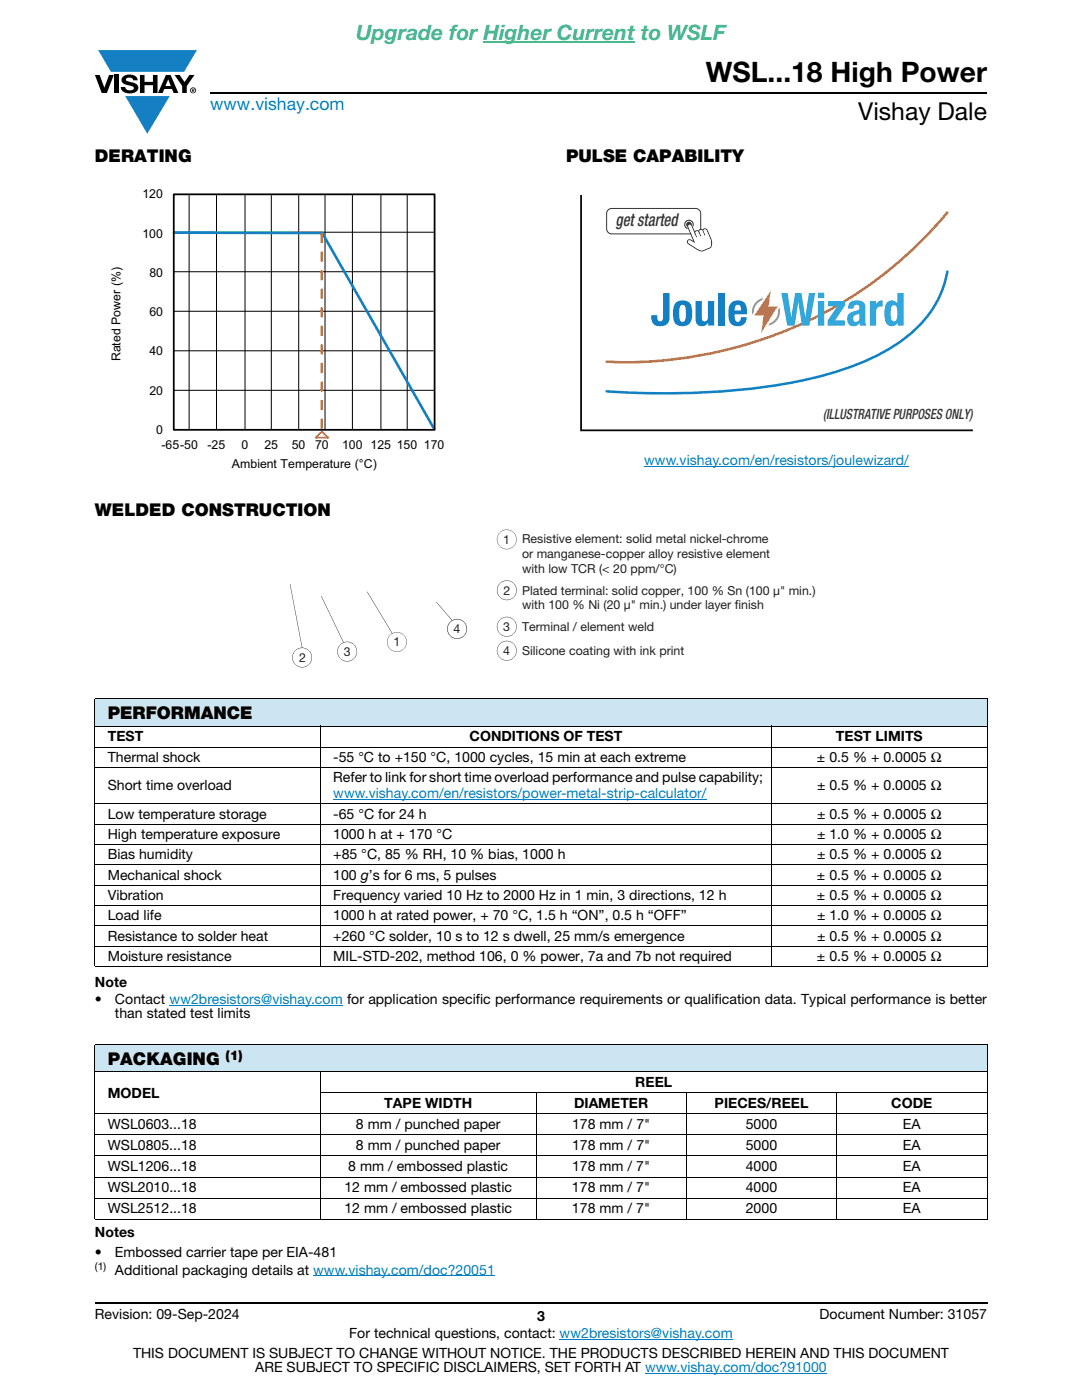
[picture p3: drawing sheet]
<svg xmlns="http://www.w3.org/2000/svg" width="216mm" height="279mm" viewBox="0 0 216 279" stroke-linecap="round" stroke-linejoin="round" font-family="sans-serif">
<defs><g id="words">
<text font-size="5.6" x="140.8" y="16.4">WSL...18 High Power</text>
<text font-size="4.9" x="171.3" y="24">Vishay Dale</text>
<text font-size="4.2" fill="#4cbb84" x="71.1" y="8">Upgrade for Higher Current to WSLF</text>
<text font-size="3.5" fill="#007ec4" x="42" y="21.9">www.vishay.com</text>
<g font-size="3.5">
<text x="18.9" y="32.3">DERATING</text>
<text x="112.9" y="32.3">PULSE CAPABILITY</text>
<text x="18.9" y="102.9">WELDED CONSTRUCTION</text>
<text x="21.5" y="143.6">PERFORMANCE</text>
<text x="21.5" y="212.5">PACKAGING</text>
</g>
<text font-size="3.5" fill="#333" x="122.8" y="45.1">get started</text>
<text font-size="2.8" fill="#333" x="164.3" y="83.6">(ILLUSTRATIVE PURPOSES ONLY)</text>
<g font-size="2.8" fill="#007ec4">
<text x="128.5" y="92.9">www.vishay.com/en/resistors/joulewizard/</text>
<text x="66.5" y="159.3">www.vishay.com/en/resistors/power-metal-strip-calculator/</text>
</g>
<g font-size="2.8">
<text x="21.5" y="148">TEST</text>
<text x="93.7" y="148">CONDITIONS OF TEST</text>
<text x="166.8" y="148">TEST LIMITS</text>
<text x="21.5" y="152.1">Thermal shock</text>
<text x="66.5" y="152.1">-55 °C to +150 °C, 1000 cycles, 15 min at each extreme</text>
<text x="163" y="152.1">± 0.5 % + 0.0005 Ω</text>
<text x="21.5" y="157.7">Short time overload</text>
<text x="66.5" y="156.1">Refer to link for short time overload performance and pulse capability;</text>
<text x="163" y="157.7">± 0.5 % + 0.0005 Ω</text>
<text x="21.5" y="163.4">Low temperature storage</text>
<text x="21.5" y="167.4">High temperature exposure</text>
<text x="66.5" y="163.4">-65 °C for 24 h</text>
<text x="66.5" y="167.4">1000 h at + 170 °C</text>
<text x="163" y="163.4">± 0.5 % + 0.0005 Ω</text>
<text x="163" y="167.4">± 1.0 % + 0.0005 Ω</text>
<text x="21.5" y="171.5">Bias humidity</text>
<text x="66.5" y="171.5">+85 °C, 85 % RH, 10 % bias, 1000 h</text>
<text x="163" y="171.5">± 0.5 % + 0.0005 Ω</text>
<text x="21.5" y="179.6">Vibration</text>
<text x="21.5" y="175.5">Mechanical shock</text>
<text x="66.5" y="179.6">Frequency varied 10 Hz to 2000 Hz in 1 min, 3 directions, 12 h</text>
<text x="66.5" y="175.5">100 g’s for 6 ms, 5 pulses</text>
<text x="163" y="179.6">± 0.5 % + 0.0005 Ω</text>
<text x="163" y="175.5">± 0.5 % + 0.0005 Ω</text>
<text x="21.5" y="183.7">Load life</text>
<text x="66.5" y="183.7">1000 h at rated power, + 70 °C, 1.5 h “ON”, 0.5 h “OFF”</text>
<text x="163" y="183.7">± 1.0 % + 0.0005 Ω</text>
<text x="21.5" y="187.7">Resistance to solder heat</text>
<text x="21.5" y="191.8">Moisture resistance</text>
<text x="66.5" y="187.7">+260 °C solder, 10 s to 12 s dwell, 25 mm/s emergence</text>
<text x="66.5" y="191.8">MIL-STD-202, method 106, 0 % power, 7a and 7b not required</text>
<text x="163" y="191.8">± 0.5 % + 0.0005 Ω</text>
<text x="163" y="187.7">± 0.5 % + 0.0005 Ω</text>
<text x="18.9" y="196.9">Note</text>
<text x="18.9" y="200.4">•</text>
<text x="22.9" y="203.2">than stated test limits</text>
<text x="22.9" y="200.4">Contact ww2bresistors@vishay.com for application specific performance requirements or qualification data. Typical performance is better</text>
<text x="21.5" y="219">MODEL</text>
<text x="76.7" y="221.1">TAPE WIDTH</text>
<text x="114.5" y="221.1">DIAMETER</text>
<text x="126.8" y="216.9">REEL</text>
<text x="142.6" y="221.1">PIECES/REEL</text>
<text x="177.9" y="221.1">CODE</text>
<text x="21.5" y="225.3">WSL0603...18</text>
<text x="71" y="225.3">8 mm / punched paper</text>
<text x="114.1" y="225.3">178 mm / 7&quot;</text>
<text x="148.8" y="225.3">5000</text>
<text x="180.2" y="225.3">EA</text>
<text x="21.5" y="229.5">WSL0805...18</text>
<text x="21.5" y="233.7">WSL1206...18</text>
<text x="69.5" y="233.7">8 mm / embossed plastic</text>
<text x="71" y="229.5">8 mm / punched paper</text>
<text x="114.1" y="233.7">178 mm / 7&quot;</text>
<text x="114.1" y="229.5">178 mm / 7&quot;</text>
<text x="148.8" y="229.5">5000</text>
<text x="148.8" y="233.7">4000</text>
<text x="180.2" y="229.5">EA</text>
<text x="180.2" y="233.7">EA</text>
<text x="21.5" y="237.9">WSL2010...18</text>
<text x="68.7" y="237.9">12 mm / embossed plastic</text>
<text x="114.1" y="237.9">178 mm / 7&quot;</text>
<text x="148.8" y="237.9">4000</text>
<text x="180.2" y="237.9">EA</text>
<text x="21.5" y="242.1">WSL2512...18</text>
<text x="68.7" y="242.1">12 mm / embossed plastic</text>
<text x="114.1" y="242.1">178 mm / 7&quot;</text>
<text x="148.8" y="242.1">2000</text>
<text x="180.2" y="242.1">EA</text>
<text x="18.9" y="247">Notes</text>
<text x="18.9" y="250.8">•</text>
<text x="22.9" y="250.8">Embossed carrier tape per EIA-481</text>
<text x="22.9" y="254.4">Additional packaging details at www.vishay.com/doc?20051</text>
<text x="18.9" y="263.3">Revision: 09-Sep-2024</text>
<text x="107.2" y="263.6">3</text>
<text x="163.6" y="263.3">Document Number: 31057</text>
<text x="69.7" y="267.1">For technical questions, contact: ww2bresistors@vishay.com</text>
<text x="26.5" y="271">THIS DOCUMENT IS SUBJECT TO CHANGE WITHOUT NOTICE. THE PRODUCTS DESCRIBED HEREIN AND THIS DOCUMENT</text>
<text x="50.9" y="273.8">ARE SUBJECT TO SPECIFIC DISCLAIMERS, SET FORTH AT www.vishay.com/doc?91000</text>
</g>
<text font-size="2.6" x="45" y="211.5">(1)</text>
<g font-size="2.5">
<text x="28.4" y="39.6">120</text>
<text x="28.4" y="47.4">100</text>
<text x="29.8" y="55.3">80</text>
<text x="29.8" y="63.1">60</text>
<text x="29.8" y="70.9">40</text>
<text x="24.1" y="72.1" transform="rotate(-90 24.1 72.1)">Rated Power (%)</text>
<text x="29.8" y="78.8">20</text>
<text x="31.2" y="86.6">0</text>
<text x="32.2" y="89.5">-65-50</text>
<text x="41.4" y="89.5">-25</text>
<text x="48.2" y="89.5">0</text>
<text x="52.8" y="89.5">25</text>
<text x="58.2" y="89.5">50</text>
<text x="62.9" y="89.5">70</text>
<text x="68.3" y="89.5">100 125 150 170</text>
<text x="46.3" y="93.4">Ambient Temperature (°C)</text>
</g>
<g font-size="2.5" fill="#201d1e">
<text x="100.4" y="108.5">1</text>
<text x="104.2" y="108.4">Resistive element: solid metal nickel-chrome</text>
<text x="104.2" y="111.4">or manganese-copper alloy resistive element</text>
<text x="100.4" y="118.6">2</text>
<text x="104.2" y="114.4">with low TCR (&lt; 20 ppm/°C)</text>
<text x="104.2" y="118.6">Plated terminal: solid copper, 100 % Sn (100 μ&quot; min.)</text>
<text x="100.4" y="125.9">3</text>
<text x="104.2" y="125.9">Terminal / element weld</text>
<text x="104.2" y="121.6">with 100 % Ni (20 μ&quot; min.) under layer f</text>
<text x="146.6" y="121.6">inish</text>
<text x="68.6" y="130.9">3</text>
<text x="78.5" y="129">1</text>
<text x="90.5" y="126.3">4</text>
<text x="100.4" y="130.7">4</text>
<text x="104.2" y="130.7">Silicone coating with ink print</text>
<text x="59.7" y="132.1">2</text>
</g>
<text font-size="2.1" x="18.9" y="253.5">(1)</text>
</g></defs>
<g fill="#147fc3">
<path d="M19.6 10h19.7l-2.6 4.3h-1.1h-13.5z"/>
<path d="M25 19.2h8.9l-4.5 7.5z"/>
</g>
<g fill="#000">
<path d="M18.9 15h1l.9 2.5 1-2.5h.9l-1.4 3.6h-1zM22.9 15h.9v3.6h-.9zM24.6 15.3a2.1 2.1 0 0 1 2.8 .3l.1 .4h-.9a.79 .79 0 0 0-.7-.5 .79 .79 0 0 0-.8 .4l.3 .3 1 .2a1.08 1.08 0 0 1 1.2 1 1.08 1.08 0 0 1-1.1 1.2 1.73 1.73 0 0 1-2.4-1.2h.9a.96 .96 0 0 0 .8 .6 .96 .96 0 0 0 .9-.4 1.31 1.31 0 0 0-1.2-.6 1.03 1.03 0 0 1-1.1-.6 1.03 1.03 0 0 1 .2-1.1zM27.9 15h.9v1.3h1.7v-1.3h.9v3.6h-.9v-1.6h-1.7v1.6h-.9zM34.8 15h1.1l.9 1.4 1-1.4h1l-1.5 2.2v1.4h-.9v-1.4z"/>
<path d="M33.6 15.9l.5 1.3h-1.1zM33.1 15l-1.6 3.6h1l.3-.8h1.5l.3 .8h1l-1.6-3.6z"/>
<path d="M38.4 17.8h.2v.2h-.2zM38.3 17.7v.7h.1v-.3l.4 .3-.2-.3 .2-.2-.1-.2z"/>
<path d="M38.1 18a.46 .46 0 0 1 .9 0 .46 .46 0 0 1-.9 0zM37.9 18a.6 .6 0 0 0 1.2 0 .6 .6 0 0 0-1.2 0z"/>
</g>
<path d="M42 18.6h155M18.9 260h178.1" fill="none" stroke="#000" stroke-width=".36"/>
<path d="M96.5 8.3h30.2" fill="none" stroke="#4cbb84" stroke-width=".21"/>
<path d="M128.5 93.1h52.9M33.8 200.6h34.6M62.5 254.6h36.2M111.7 267.3h34.5M128.7 274h36.3" fill="none" stroke="#007ec4" stroke-width=".2"/>
<g fill="none" stroke="#000" stroke-width=".2">
<path d="M37.7 39v46.8M43.2 39v46.8M48.9 38.9v46.9M54.1 39v46.8M59.6 39v46.8M64.9 38.9v46.9M70.3 38.9v46.9M76 38.8v47M81.3 38.9v46.9M34.7 46.3h52M34.7 54.2h52M34.7 62.1h51.8"/>
<path d="M34.7 70h51.8M34.7 77.9h52"/>
</g>
<path d="M34.7 46.4l29.7 .1M64.3 46.5l22.3 39.1" fill="none" stroke="#147fc3" stroke-width=".53"/>
<path d="M64.2 46.7v38.9" fill="none" stroke="#f16b22" stroke-width=".53" stroke-dasharray="1.6 2.1"/>
<path d="M63 87.4l1.2-1.3 1.3 1.3z" fill="none" stroke="#f16b22" stroke-width=".35"/>
<path d="M34.7 38.8h52v47h-52z" fill="none" stroke="#000" stroke-width=".35"/>
<path d="M160.3 86.5v.7" fill="none" stroke="#fff" stroke-width=".35"/>
<path d="M115.9 38.9v47h78.2" fill="none" stroke="#040503" stroke-width=".35"/>
<path d="M121.3 41.9l.7-.3h16.8a1 1 0 0 1 1 1v3.1a1 1 0 0 1-1 1h-16.8a1 1 0 0 1-1-1v-3.1z" fill="none" stroke="#333" stroke-width=".2"/>
<g fill="#333">
<path d="M136.8 44.1a.9 .9 0 0 1 1.2-.2 .9 .9 0 0 1 .3 1.2 .82 .82 0 0 0-.5-.9 .82 .82 0 0 0-1 .3v.6l.4 .6a.84 .84 0 0 1-.7-.7 .84 .84 0 0 1 .3-.9z"/>
<path d="M137.4 45l.3-.1 .2 .2 1 2.3 .2-.1-.3-.8 .2-.3 .3 .1 .4 .8h.2l-.4-.9 .1-.2a.33 .33 0 0 1 .6 .1l.5 .9-.3-1 .3-.2 .3 .3a4.1 4.1 0 0 1 .8 2.9l-.1 .3-1.5 .7a6.6 6.6 0 0 1-2.9-1.6v-.2a.39 .39 0 0 1 .7-.1l.5 .4 .2-.1-1.3-3.1zM137 44.5v.5l1.3 3.1a.73 .73 0 0 0-1.2-.1l.1 .6 .9 .6a3.9 3.9 0 0 0 2.1 1l1.6-.7a1.96 1.96 0 0 0 .1-1.9l-.7-1.6a.56 .56 0 0 0-.4-.4 .56 .56 0 0 0-.6 .2l-.6-.1-.2 .3-.4-.1-.4 .3-.5-1.3a.63 .63 0 0 0-.4-.5 .63 .63 0 0 0-.7 .1z"/>
</g>
<path d="M137.4 45l.3-.1 .2 .2 1 2.3 .2-.1-.3-.8 .2-.3 .3 .1 .4 .8h.2l-.4-.9 .1-.2a.33 .33 0 0 1 .6 .1l.5 .9-.3-1 .3-.2 .3 .3a4.1 4.1 0 0 1 .8 2.9l-.1 .3-1.5 .7a6.6 6.6 0 0 1-2.9-1.6v-.2a.39 .39 0 0 1 .7-.1l.5 .4 .2-.1-1.3-3.1z" fill="#fff"/>
<path d="M189 42.4a83.9 83.9 0 0 1-66.2 29.9l-1.8-.1" fill="none" stroke="#f16b22" stroke-width=".51"/>
<path d="M189 54.2a21.4 21.4 0 0 1-9.6 14.2 57.6 57.6 0 0 1-22.2 8.1 155.9 155.9 0 0 1-36.2 1.6" fill="none" stroke="#147fc3" stroke-width=".51"/>
<g fill="#1175bc">
<path d="M132.3 58.5h1.3v4.7a1.8 1.8 0 0 1-2.5 1.8 1.81 1.81 0 0 1-1.1-2.1h1.1l.2 1a.56 .56 0 0 0 .6 .2 .56 .56 0 0 0 .4-.5z"/>
<path d="M138.8 60.1h1.2l.1 3.7a.59 .59 0 0 0 .6 .3 .59 .59 0 0 0 .5-.4v-3.6h1.3v4.9h-1.2v-.6a1.33 1.33 0 0 1-1.5 .7 1.33 1.33 0 0 1-1-1.4z"/>
<path d="M143.4 58.5h1.2v6.5h-1.2z"/>
<path d="M135.9 60.9a3.8 3.8 0 0 0 0 3.3h.6a3.6 3.6 0 0 0 0-3.3zM134.8 60.4a1.92 1.92 0 0 1 2.1-.3 1.92 1.92 0 0 1 1.2 1.8 2.97 2.97 0 0 1-.9 3 1.87 1.87 0 0 1-2 0 1.87 1.87 0 0 1-.9-1.7 4 4 0 0 1 .5-2.8z"/>
<path d="M146.9 60.9l-.3 .5v.6h1.3l-.2-.9-.2-.2zM145.8 60.5a1.83 1.83 0 0 1 2-.5 1.83 1.83 0 0 1 1.2 1.7l.1 1h-2.5a1.36 1.36 0 0 0 .6 1.5 .78 .78 0 0 0 .7-.9h1.1a1.81 1.81 0 0 1-1.7 1.8 1.81 1.81 0 0 1-1.9-1.6l-.1-1a3.1 3.1 0 0 1 .5-2z"/>
</g>
<g fill="#24a8e0">
<path d="M155.9 58.5h1.3l.7 4.8 .8-4.8h1.2l.8 4.8 .7-4.8h1.3l-1.2 6.5h-1.5l-.7-4.7-.7 4.7h-1.5z"/>
<path d="M165.2 60.1h3.4v.9l-2 3h2v1h-3.5v-1l2-2.9h-1.9z"/>
<path d="M173.6 60.1h1.2v.6a1.22 1.22 0 0 1 1.3-.7v1.2h-.2a.93 .93 0 0 0-1.1 .8v3h-1.2z"/>
<path d="M163.2 60.1h1.3v4.9h-1.3zM163.2 58.4h1.3v1.1h-1.3z"/>
<path d="M170.4 63a.66 .66 0 0 0 0 1.1 .66 .66 0 0 0 1-.3l.1-1.3zM169.7 60.3a2.29 2.29 0 0 1 2.9 .4l.1 3.7 .1 .6h-1.2l-.1-.5a1.36 1.36 0 0 1-1.8 .4 1.36 1.36 0 0 1-.6-1.7 1.37 1.37 0 0 1 1.2-1l.7-.2a.6 .6 0 0 0 .5-.7 .6 .6 0 0 0-.8-.5 .6 .6 0 0 0-.4 .8h-1.1a1.5 1.5 0 0 1 .5-1.3z"/>
<path d="M178.1 61a3.3 3.3 0 0 0 0 3.1h.3a.81 .81 0 0 0 .6-1v-.6a1.32 1.32 0 0 0-.6-1.6zM177.1 60.2a1.32 1.32 0 0 1 1.9 .3v-2h1.3v6.5h-1.2v-.5a1.33 1.33 0 0 1-1.4 .6 1.33 1.33 0 0 1-1.1-1.1 4.4 4.4 0 0 1 .5-3.8z"/>
</g>
<g fill="#929497">
<path d="M150.9 60.2l.9-.6 .5-.1-.3 .5a2.4 2.4 0 0 0-1.6 2.3l-.3 .5v-.4a2.79 2.79 0 0 1 .8-2.2z"/>
<path d="M155.5 61.4a2.8 2.8 0 0 1-2.2 3.6l.3-.5a2.41 2.41 0 0 0 1.6-2.6z"/>
</g>
<path d="M153.8 57.9l-.4 3.2h1.8l-3.3 5.4 .4-3.5h-1.8z" fill="#faaf41"/>
<path d="M18.9 139.4h178.1v5.5h-178.1z" fill="#cce5f3"/>
<path d="M66.5 159.5h74.5" fill="none" stroke="#007ec4" stroke-width=".2"/>
<path d="M18.9 208.4h178.1v5.5h-178.1z" fill="#cce5f3"/>
<g fill="none" stroke="#000" stroke-width=".2">
<path d="M18.9 139.4h178.1M18.9 139.5v53.3M197 139.5v53.3M18.9 144.9h178.1M18.9 149.1h178.1M18.9 153.2h178.1M63.9 144.9v48.1M153.9 144.9v48.1M18.9 160.4h178.1M18.9 164.5h178.1M18.9 168.6h178.1M18.9 172.6h178.1"/>
<path d="M18.9 176.7h178.1M18.9 180.7h178.1M18.9 184.8h178.1M18.9 188.8h178.1M18.9 192.9h178.1M18.9 208.4h178.1M18.9 213.9h178.1M18.9 208.5v34.7M63.9 218.1h133.1M63.9 213.8v29.6M107 218v25.4M136.9 218v25.4"/>
<path d="M167 218v25.4M197 208.5v34.7M18.9 222.3h178.1M18.9 226.5h178.1M18.9 230.7h178.1M18.9 234.9h178.1M18.9 239.1h178.1M18.9 243.3h178.1"/>
</g>
<path d="M99.7 106.3a1.91 1.91 0 0 1 2.2-.5 1.91 1.91 0 0 1 1.1 1.9 1.9 1.9 0 0 0-2.7-1.8 1.9 1.9 0 0 0-.3 3.3 1.9 1.9 0 0 0 3-1.2v-.3a1.95 1.95 0 0 1-2.7 1.8 1.95 1.95 0 0 1-.6-3.2z" fill="#201d1e"/>
<g fill="#040504">
<path d="M99.7 128.5a1.91 1.91 0 0 1 2.2-.5 1.91 1.91 0 0 1 1.1 1.9 1.9 1.9 0 0 0-2.7-1.7 1.9 1.9 0 0 0-.3 3.2 1.9 1.9 0 0 0 3-1.2v-.3a1.95 1.95 0 0 1-2.7 1.8 1.95 1.95 0 0 1-.6-3.2z"/>
<path d="M99.7 123.7a1.91 1.91 0 0 1 2.2-.5 1.91 1.91 0 0 1 1.1 1.9 1.9 1.9 0 0 0-2.7-1.7 1.9 1.9 0 0 0-.3 3.2 1.9 1.9 0 0 0 3-1.1v-.4a1.95 1.95 0 0 1-2.7 1.8 1.95 1.95 0 0 1-.6-3.2z"/>
<path d="M99.7 116.4a1.91 1.91 0 0 1 2.2-.4 1.91 1.91 0 0 1 1.1 1.8 1.9 1.9 0 0 0-2.7-1.7 1.9 1.9 0 0 0-.3 3.2 1.9 1.9 0 0 0 3-1.1v-.4a1.95 1.95 0 0 1-2.7 1.8 1.95 1.95 0 0 1-.6-3.2z"/>
<path d="M57.9 116.5l2.4 12.8z"/>
<path d="M58.9 129.8a1.91 1.91 0 0 1 2.1-.4 1.91 1.91 0 0 1 1.2 1.8 1.9 1.9 0 0 0-2.8-1.7 1.9 1.9 0 0 0-.3 3.2 1.9 1.9 0 0 0 3-1.1l.1-.4a1.95 1.95 0 0 1-2.7 1.8 1.95 1.95 0 0 1-.6-3.2z"/>
<path d="M73.3 118.1l5 8.4z"/>
</g>
<path d="M77.8 126.7a1.91 1.91 0 0 1 2.1-.4 1.91 1.91 0 0 1 1.2 1.8 1.9 1.9 0 0 0-2.7-1.7 1.9 1.9 0 0 0-.4 3.2 1.9 1.9 0 0 0 3.1-1.1v-.4a1.95 1.95 0 0 1-2.7 1.8 1.95 1.95 0 0 1-.6-3.2z" fill="#201d1e"/>
<g fill="#040504">
<path d="M64.1 118.9l4.5 9.4z"/>
<path d="M67.9 128.6a1.91 1.91 0 0 1 2.1-.4 1.91 1.91 0 0 1 1.2 1.8 1.9 1.9 0 0 0-2.8-1.7 1.9 1.9 0 0 0-.3 3.2 1.9 1.9 0 0 0 3-1.1l.1-.4a1.95 1.95 0 0 1-2.7 1.8 1.95 1.95 0 0 1-.6-3.2z"/>
<path d="M87 120.1l3.3 3.8z"/>
</g>
<path d="M81.8 114l5.3 6.2z" fill="#fff"/>
<path d="M89.8 124.1a1.95 1.95 0 0 1 2.2-.4 1.95 1.95 0 0 1 1.1 1.8 1.9 1.9 0 0 0-2.9-1.6 1.9 1.9 0 0 0 .3 3.3 1.88 1.88 0 0 0 2.6-1.7h.1a1.99 1.99 0 0 1-2.8 1.9 1.99 1.99 0 0 1-.6-3.3z" fill="#201d1e"/>
<use href="#words"/>
</svg>
